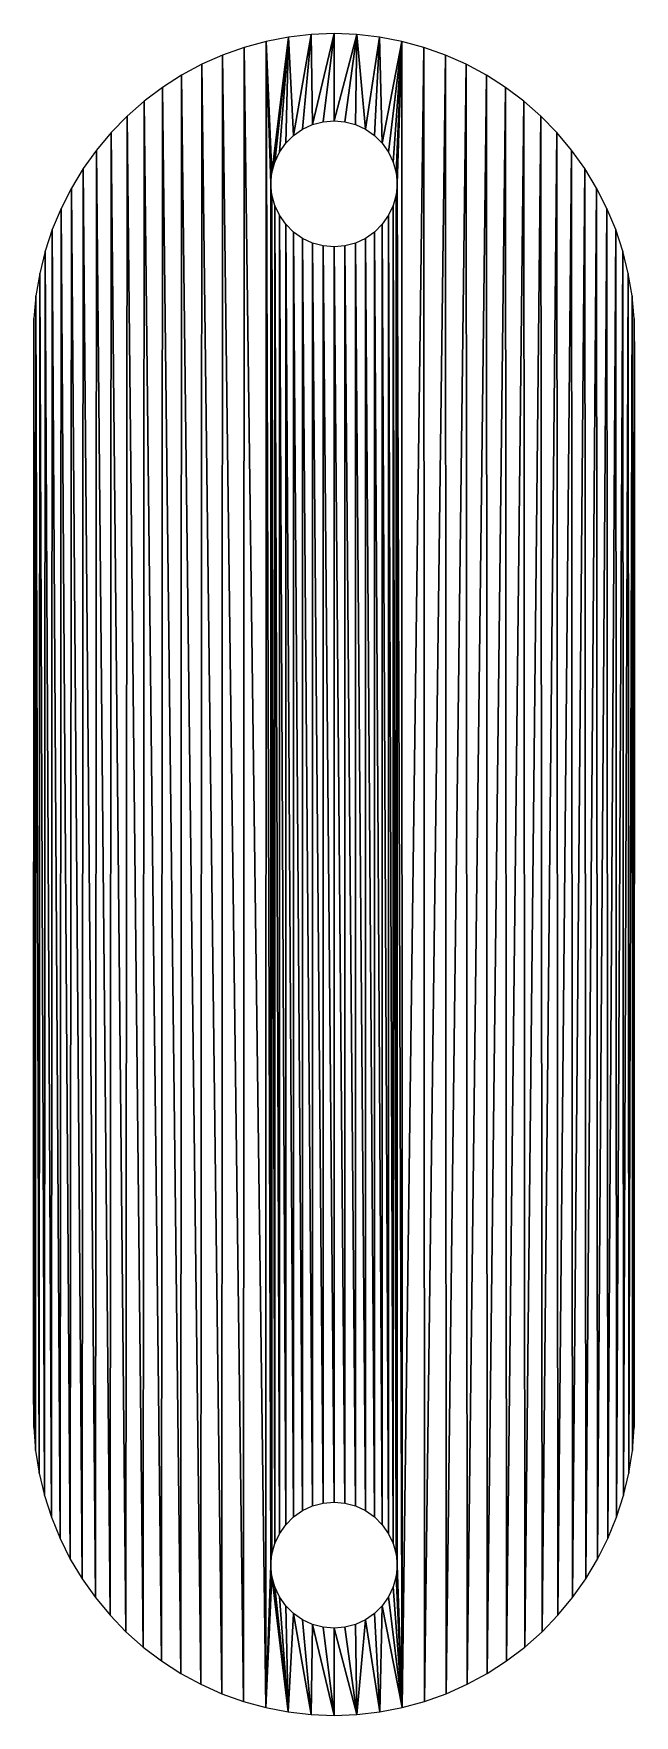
# Model space of a CAD drawing. Header units: metres. Extents: x 420.6 to 440.6, y 16.3 to 72.3.
import ezdxf

# ---------------------------------------------------------------- set-up
doc = ezdxf.new("R2010")
doc.units = ezdxf.units.M

msp = doc.modelspace()

# ---------------------------------------------------------------- meshes
at = {"layer": 'Layer0'}
mesh = msp.add_polyface(dxfattribs=at)
corners = [(420.634, 26.629), (420.644, 62.787), (420.634, 62.027), (420.637, 25.864), (420.698, 25.102), (420.712, 63.544), (420.817, 24.347), (420.837, 64.293), (420.993, 23.603), (421.018, 65.031), (421.226, 22.874), (421.255, 65.753), (421.514, 22.166), (421.546, 66.455), (421.855, 21.481), (421.89, 67.132), (422.248, 20.825), (422.284, 67.782), (422.689, 20.2), (422.726, 68.4), (423.177, 19.611), (423.214, 68.982), (423.708, 19.061), (423.744, 69.526), (424.28, 18.553), (424.315, 70.028), (424.889, 18.091), (424.921, 70.486), (425.531, 17.676), (425.561, 70.895), (426.203, 17.311), (426.23, 71.256), (426.902, 16.999), (426.925, 71.564), (427.621, 16.741), (427.64, 71.819), (428.359, 16.539), (428.373, 72.018), (428.534, 21.277), (428.566, 20.912), (429.11, 16.394), (428.66, 20.559), (428.815, 20.227), (429.025, 19.927), (429.284, 19.668), (429.87, 16.306), (429.584, 19.458), (429.916, 19.304), (430.634, 16.277), (430.269, 19.209), (430.634, 19.177), (431.398, 16.306), (430.998, 19.209), (431.352, 19.304), (431.684, 19.458), (432.158, 16.394), (431.984, 19.668), (432.242, 19.927), (432.908, 16.539), (432.452, 20.227), (432.607, 20.559), (432.702, 20.912), (432.734, 21.277), (432.734, 67.277), (432.894, 72.018), (433.627, 71.819), (433.646, 16.741), (434.343, 71.564), (434.366, 16.999), (435.037, 71.256), (435.064, 17.311), (435.706, 70.895), (435.736, 17.676), (436.346, 70.486), (436.379, 18.091), (436.953, 70.028), (436.988, 18.553), (437.523, 69.526), (437.559, 19.061), (438.054, 68.982), (438.091, 19.611), (438.542, 68.4), (438.579, 20.2), (438.984, 67.782), (439.02, 20.825), (439.378, 67.132), (439.412, 21.481), (439.721, 66.455), (439.753, 22.166), (440.012, 65.753), (440.041, 22.874), (440.249, 65.031), (440.274, 23.603), (440.431, 64.293), (440.451, 24.347), (440.556, 63.544), (440.57, 25.102), (440.624, 62.787), (440.631, 25.864), (440.634, 62.027), (440.634, 26.629), (428.566, 67.642), (429.12, 72.162), (428.534, 67.277), (428.66, 67.995), (428.815, 68.327), (429.025, 68.627), (429.284, 68.886), (429.875, 72.248), (429.584, 69.096), (429.916, 69.25), (430.634, 72.277), (430.269, 69.345), (430.634, 69.377), (431.393, 72.248), (430.998, 69.345), (431.352, 69.25), (431.684, 69.096), (432.148, 72.162), (431.984, 68.886), (432.242, 68.627), (432.452, 68.327), (432.607, 67.995), (432.702, 67.642), (428.566, 21.642), (428.566, 66.912), (428.66, 21.995), (428.66, 66.559), (428.815, 22.327), (428.815, 66.227), (429.025, 22.627), (429.025, 65.927), (429.284, 22.886), (429.284, 65.668), (429.584, 23.096), (429.584, 65.458), (429.916, 23.25), (429.916, 65.304), (430.269, 23.345), (430.269, 65.209), (430.634, 23.377), (430.634, 65.177), (430.998, 23.345), (430.998, 65.209), (431.352, 23.25), (431.352, 65.304), (431.684, 23.096), (431.684, 65.458), (431.984, 22.886), (431.984, 65.668), (432.242, 22.627), (432.242, 65.927), (432.452, 22.327), (432.452, 66.227), (432.607, 21.995), (432.607, 66.559), (432.702, 21.642), (432.702, 66.912)]
mesh.append_faces([[corners[k] for k in face] for face in [(0, 1, 2), (99, 98, 100)]], dxfattribs={"vtx0": -1})
mesh.append_faces([[corners[k] for k in face] for face in [(1, 4, 5), (5, 6, 7), (7, 8, 9), (9, 10, 11), (11, 12, 13), (13, 14, 15), (15, 16, 17), (17, 18, 19), (19, 20, 21), (21, 22, 23), (23, 24, 25), (25, 26, 27), (27, 28, 29), (29, 30, 31), (31, 32, 33), (33, 34, 35), (35, 36, 37), (38, 36, 39), (39, 40, 41), (41, 40, 42), (42, 40, 43), (43, 40, 44), (44, 45, 46), (46, 45, 47), (47, 48, 49), (49, 48, 50), (50, 51, 52), (52, 51, 53), (53, 51, 54), (54, 55, 56), (56, 55, 57), (57, 58, 59), (59, 58, 60), (60, 58, 61), (61, 58, 62), (64, 58, 65), (65, 66, 67), (67, 68, 69), (69, 70, 71), (71, 72, 73), (73, 74, 75), (75, 76, 77), (77, 78, 79), (79, 80, 81), (81, 82, 83), (83, 84, 85), (85, 86, 87), (87, 88, 89), (89, 90, 91), (91, 92, 93), (93, 94, 95), (95, 96, 97), (97, 98, 99), (37, 101, 102), (101, 37, 103), (102, 107, 108), (108, 110, 111), (111, 113, 114), (114, 117, 118), (118, 120, 64), (124, 103, 38), (103, 124, 125), (125, 126, 127), (127, 128, 129), (129, 130, 131), (131, 132, 133), (133, 134, 135), (135, 136, 137), (137, 138, 139), (139, 140, 141), (141, 142, 143), (143, 144, 145), (145, 146, 147), (147, 148, 149), (149, 150, 151), (151, 152, 153), (153, 154, 155), (155, 156, 157), (157, 62, 63)]], dxfattribs={"vtx0": -1, "vtx1": -1})
mesh.append_faces([[corners[k] for k in face] for face in [(37, 36, 38), (62, 58, 63), (63, 58, 64), (103, 37, 38)]], dxfattribs={"vtx0": -1, "vtx1": -1, "vtx2": -1})
mesh.append_faces([[corners[k] for k in face] for face in [(1, 0, 3), (1, 3, 4), (5, 4, 6), (7, 6, 8), (9, 8, 10), (11, 10, 12), (13, 12, 14), (15, 14, 16), (17, 16, 18), (19, 18, 20), (21, 20, 22), (23, 22, 24), (25, 24, 26), (27, 26, 28), (29, 28, 30), (31, 30, 32), (33, 32, 34), (35, 34, 36), (39, 36, 40), (44, 40, 45), (47, 45, 48), (50, 48, 51), (54, 51, 55), (57, 55, 58), (65, 58, 66), (67, 66, 68), (69, 68, 70), (71, 70, 72), (73, 72, 74), (75, 74, 76), (77, 76, 78), (79, 78, 80), (81, 80, 82), (83, 82, 84), (85, 84, 86), (87, 86, 88), (89, 88, 90), (91, 90, 92), (93, 92, 94), (95, 94, 96), (97, 96, 98), (102, 101, 104), (102, 104, 105), (102, 105, 106), (102, 106, 107), (108, 107, 109), (108, 109, 110), (111, 110, 112), (111, 112, 113), (114, 113, 115), (114, 115, 116), (114, 116, 117), (118, 117, 119), (118, 119, 120), (64, 120, 121), (64, 121, 122), (64, 122, 123), (64, 123, 63), (125, 124, 126), (127, 126, 128), (129, 128, 130), (131, 130, 132), (133, 132, 134), (135, 134, 136), (137, 136, 138), (139, 138, 140), (141, 140, 142), (143, 142, 144), (145, 144, 146), (147, 146, 148), (149, 148, 150), (151, 150, 152), (153, 152, 154), (155, 154, 156), (157, 156, 62)]], dxfattribs={"vtx0": -1, "vtx2": -1})

doc.saveas('drawing.dxf')
